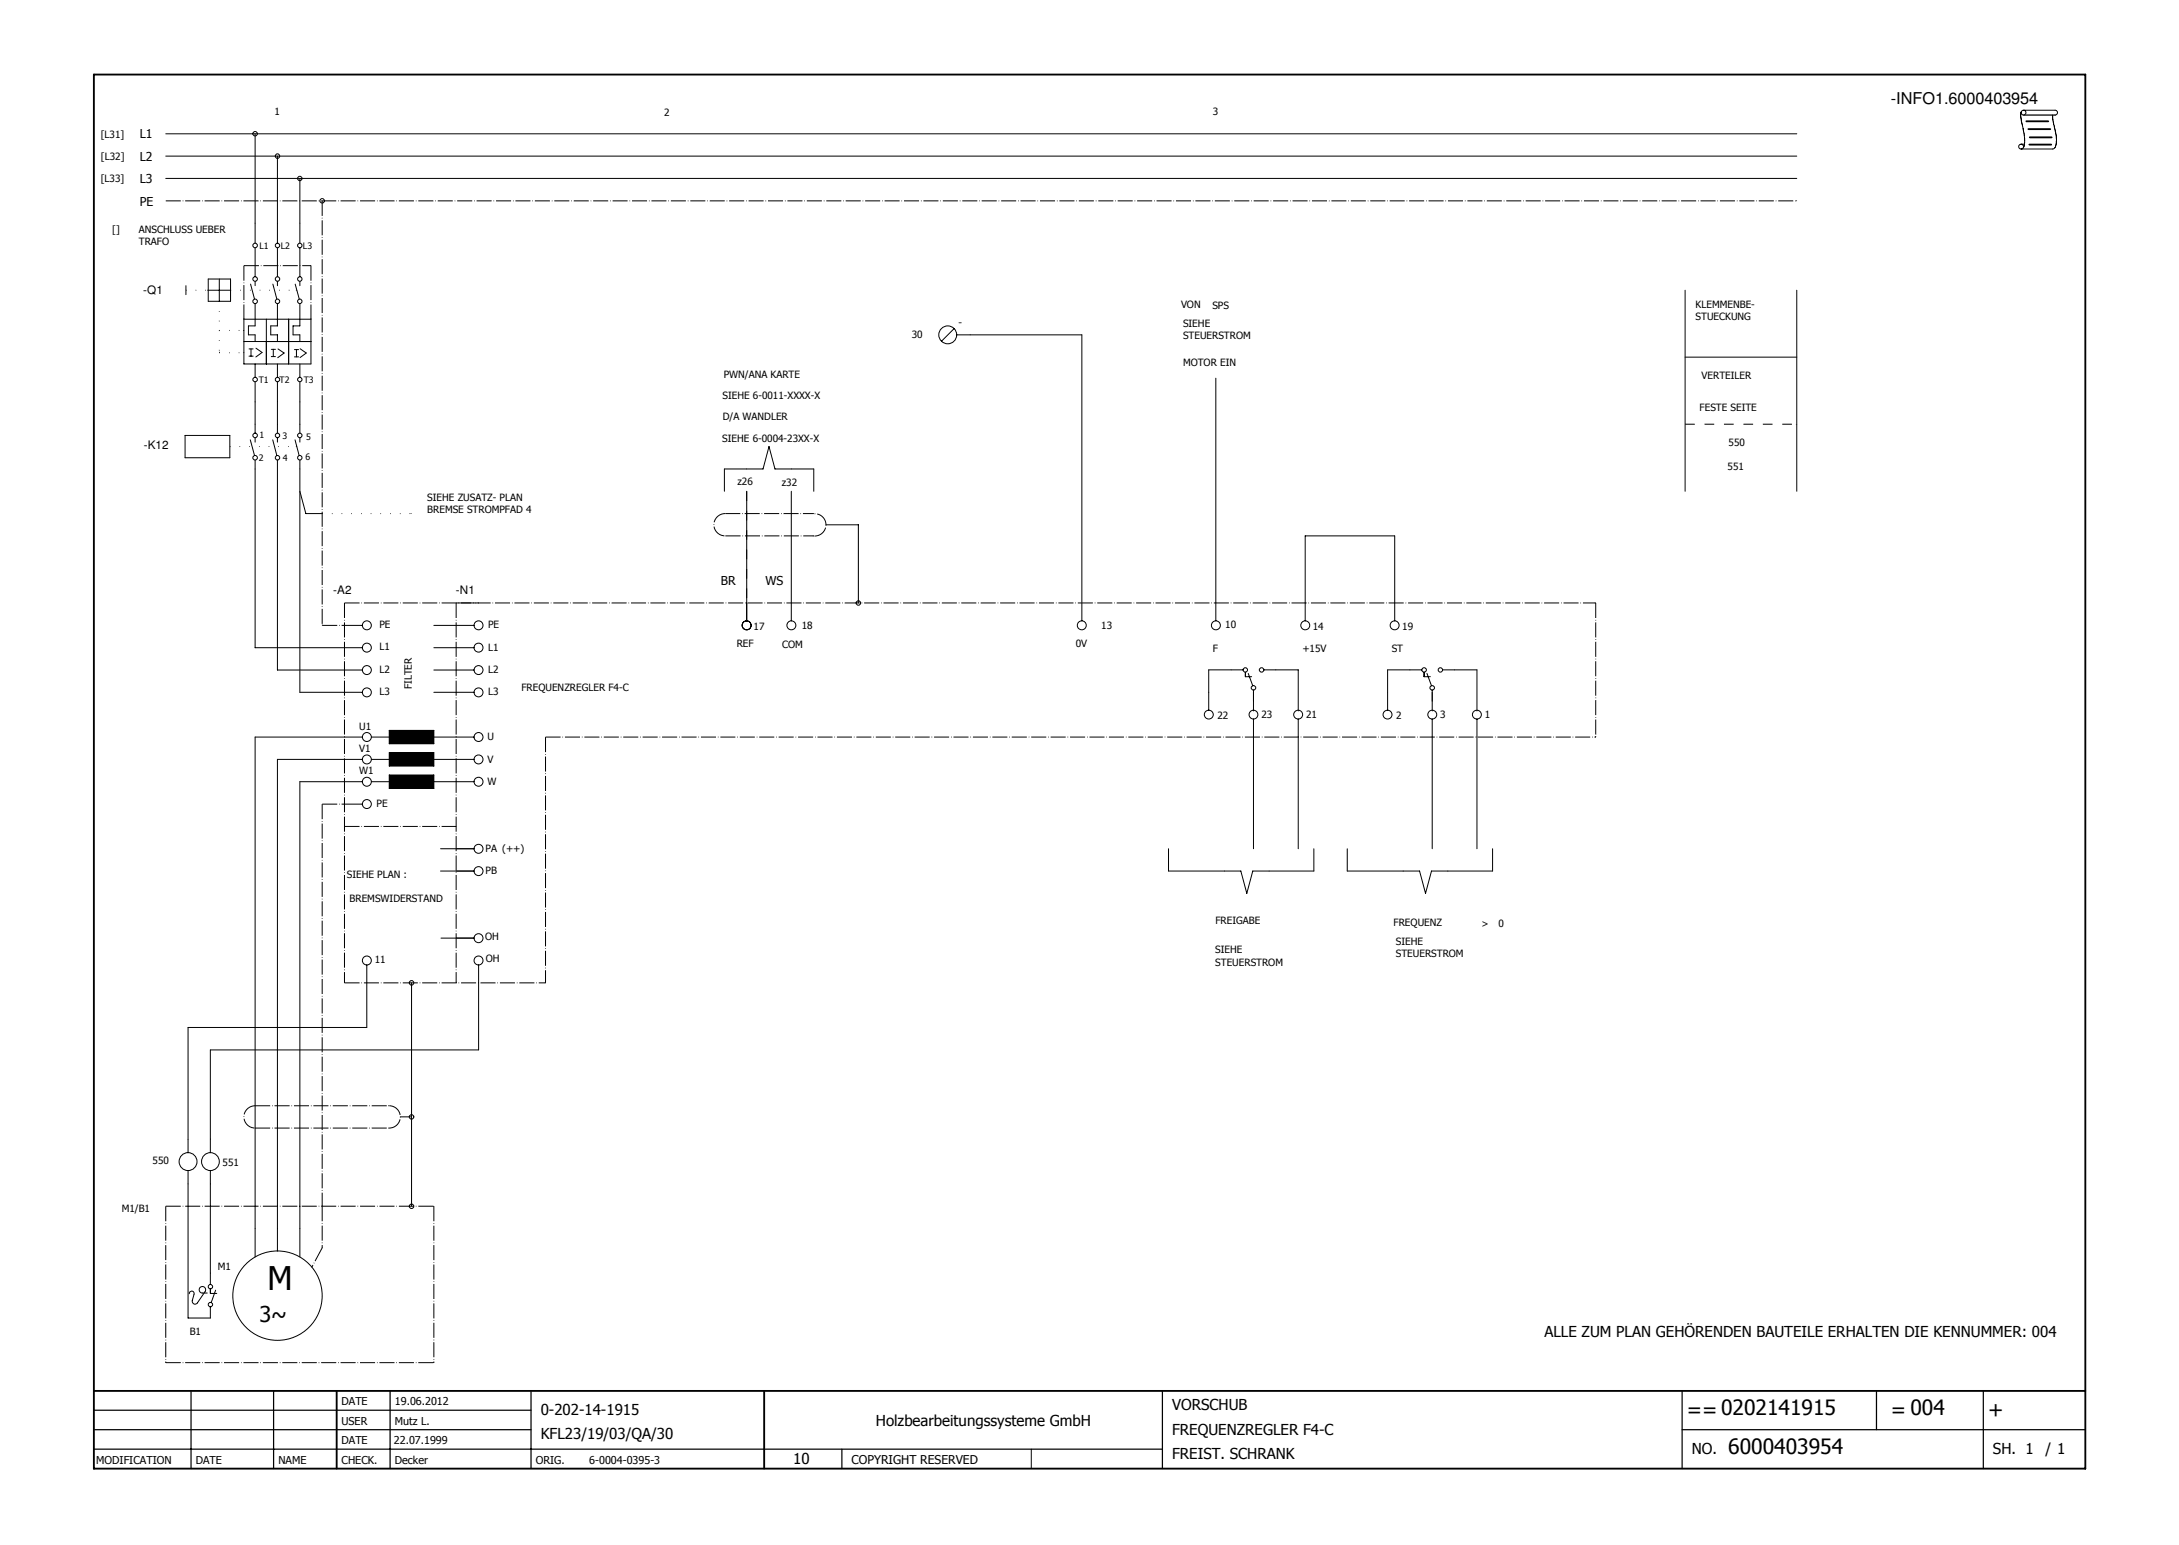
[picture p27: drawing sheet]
<svg xmlns="http://www.w3.org/2000/svg" width="297mm" height="211mm" viewBox="0 0 297 211" stroke-linecap="round" stroke-linejoin="round" font-family="sans-serif">
<defs><g id="words">
<text font-size="4.4" x="36.5" y="175.9">M</text>
<text font-size="3" x="35.4" y="180.2">3~</text>
<g font-size="2.9">
<text x="230" y="193.2">==0202141915</text>
<text x="257.8" y="193.2">= 004</text>
<text x="271" y="193.2">+</text>
<text x="235.6" y="198.2">6000403954</text>
</g>
<text font-size="2.2" x="257.8" y="14.2">-INFO1.6000403954</text>
<g font-size="2.1">
<text x="210.5" y="182.3">ALLE ZUM PLAN GEHÖRENDEN BAUTEILE ERHALTEN DIE KENNUMMER: 004</text>
<text x="73.7" y="192.9">0-202-14-1915</text>
<text x="73.7" y="196.2">KFL23/19/03/QA/30</text>
<text x="119.4" y="194.4">Holzbearbeitungssysteme GmbH</text>
<text x="159.8" y="192.2">VORSCHUB</text>
<text x="159.8" y="195.5">FREQUENZREGLER F4-C</text>
<text x="108.1" y="199.5">10</text>
<text x="159.8" y="198.9">FREIST. SCHRANK</text>
<text x="230.6" y="198.2">NO.</text>
<text x="271.7" y="198.2">SH. 1</text>
<text x="278.8" y="198.2">/ 1</text>
</g>
<g font-size="1.7">
<text x="19.1" y="18.9">L1</text>
<text x="19.1" y="21.9">L2</text>
<text x="19.1" y="25">L3</text>
<text x="19.1" y="28">PE</text>
<text x="98.3" y="79.8">BR</text>
<text x="104.3" y="79.8">WS</text>
<text x="116.1" y="199.5">COPYRIGHT RESERVED</text>
</g>
<g font-size="1.6">
<text x="19.5" y="40.1">-Q1</text>
<text x="19.6" y="61.2">-K12</text>
<text x="45.4" y="81">-A2</text>
<text x="62.1" y="81">-N1</text>
</g>
<g font-size="1.5">
<text x="46.6" y="191.6">DATE</text>
<text x="53.8" y="191.6">19.06.2012</text>
<text x="46.6" y="194.2">USER</text>
<text x="46.6" y="196.9">DATE</text>
<text x="53.7" y="196.9">22.07.1999</text>
<text x="53.8" y="194.2">Mutz L.</text>
<text x="13.1" y="199.5">MODIFICATION</text>
<text x="26.7" y="199.5">DATE</text>
<text x="38" y="199.5">NAME</text>
<text x="46.6" y="199.5">CHECK.</text>
<text x="53.8" y="199.5">Decker</text>
<text x="73" y="199.5">ORIG.</text>
<text x="80.3" y="199.5">6-0004-0395-3</text>
</g>
<g font-size="1.4">
<text x="37.4" y="15.7">1</text>
<text x="90.6" y="15.8">2</text>
<text x="165.4" y="15.7">3</text>
<text x="13.7" y="18.7">[L31]</text>
<text x="13.8" y="21.7">[L32]</text>
<text x="13.7" y="24.8">[L33]</text>
<text x="15.3" y="31.7">[]</text>
<text x="18.9" y="31.8">ANSCHLUSS UEBER</text>
<text x="18.9" y="33.4">TRAFO</text>
<text x="124.3" y="46">30</text>
<text x="130.6" y="44.5">-</text>
<text x="161" y="42">VON</text>
<text x="161.3" y="44.6">SIEHE</text>
<text x="161.3" y="46.3">STEUERSTROM</text>
<text x="165.3" y="42.1">SPS</text>
<text x="231.1" y="42">KLEMMENBE-</text>
<text x="231.1" y="43.7">STUECKUNG</text>
<text x="98.7" y="51.5">PWN/ANA KARTE</text>
<text x="161.3" y="49.9">MOTOR EIN</text>
<text x="232" y="51.7">VERTEILER</text>
<text x="98.5" y="54.4">SIEHE 6-0011-XXXX-X</text>
<text x="98.5" y="57.2">D/A WANDLER</text>
<text x="231.7" y="56.1">FESTE SEITE</text>
<text x="98.5" y="60.2">SIEHE 6-0004-23XX-X</text>
<text x="235.5" y="64.1">551</text>
<text x="235.6" y="60.8">550</text>
<text x="58.3" y="68.2">SIEHE ZUSATZ- PLAN</text>
<text x="58.3" y="69.9">BREMSE STROMPFAD 4</text>
<text x="100.5" y="66.1">z26</text>
<text x="106.6" y="66.3">z32</text>
<text x="51.7" y="85.6">PE</text>
<text x="51.7" y="88.7">L1</text>
<text x="66.5" y="85.6">PE</text>
<text x="66.5" y="88.7">L1</text>
<text x="100.4" y="88.2">REF</text>
<text x="102.7" y="85.8">17</text>
<text x="106.6" y="88.3">COM</text>
<text x="109.3" y="85.7">18</text>
<text x="146.6" y="88.3">0V</text>
<text x="150.1" y="85.8">13</text>
<text x="165.4" y="88.8">F</text>
<text x="167" y="85.6">10</text>
<text x="177.5" y="88.8">+15V</text>
<text x="179" y="85.8">14</text>
<text x="189.7" y="88.8">ST</text>
<text x="191.2" y="85.8">19</text>
<text x="51.7" y="91.7">L2</text>
<text x="51.7" y="94.8">L3</text>
<text x="56.1" y="94" transform="rotate(-90 56.1 94)">FILTER</text>
<text x="66.5" y="91.7">L2</text>
<text x="66.5" y="94.8">L3</text>
<text x="71.1" y="94.2">FREQUENZREGLER F4-C</text>
<text x="49" y="99.5">U1</text>
<text x="66.4" y="100.9">U</text>
<text x="166" y="98">22</text>
<text x="172" y="97.9">23</text>
<text x="178" y="97.9">21</text>
<text x="190.3" y="98">2</text>
<text x="196.3" y="97.9">3</text>
<text x="202.4" y="97.9">1</text>
<text x="49" y="102.5">V1</text>
<text x="49" y="105.6">W1</text>
<text x="66.4" y="104">V</text>
<text x="66.4" y="107">W</text>
<text x="51.3" y="110">PE</text>
<text x="47.3" y="119.7">SIEHE PLAN :</text>
<text x="66.2" y="116.1">PA (++)</text>
<text x="66.2" y="119.2">PB</text>
<text x="47.7" y="123">BREMSWIDERSTAND</text>
<text x="165.7" y="126">FREIGABE</text>
<text x="51.1" y="131.3">11</text>
<text x="66.1" y="128.2">OH</text>
<text x="66.2" y="131.2">OH</text>
<text x="165.7" y="130">SIEHE</text>
<text x="165.7" y="131.6">STEUERSTROM</text>
<text x="190" y="126.3">FREQUENZ</text>
<text x="190.3" y="128.8">SIEHE</text>
<text x="190.3" y="130.4">STEUERSTROM</text>
<text x="201.9" y="126.4">&gt;</text>
<text x="204.3" y="126.4">0</text>
<text x="20.8" y="158.7">550</text>
<text x="30.3" y="158.9">551</text>
<text x="16.6" y="165.2">M1/B1</text>
<text x="29.7" y="173.2">M1</text>
<text x="25.9" y="181.9">B1</text>
</g>
<g font-size="1.2">
<text x="35.4" y="34">L1</text>
<text x="38.3" y="33.9">L2</text>
<text x="41.3" y="33.9">L3</text>
<text x="35.3" y="52.2">T1</text>
<text x="38.1" y="52.3">T2</text>
<text x="41.4" y="52.2">T3</text>
<text x="35.4" y="59.7">1</text>
<text x="38.5" y="59.9">3</text>
<text x="41.7" y="59.9">5</text>
<text x="35.3" y="62.9">2</text>
<text x="38.6" y="62.9">4</text>
<text x="41.6" y="62.8">6</text>
</g>
</g></defs>
<path d="M203 10l-190.4 190.4M12.7 112.2l125.9 88.2" fill="none" stroke="#fff" stroke-width=".14"/>
<path d="M12.8 10.2h271.5v190h-271.5zM12.8 189.6h271.5M45.9 189.6v10.6M104.2 189.6v10.6" fill="none" stroke="#010101" stroke-width=".25"/>
<g fill="none" stroke="#010101" stroke-width=".17">
<path d="M12.8 194.9h59.6M12.8 192.2h59.6M12.8 197.5h145.7M26 189.6v10.6M37.3 189.6v10.6M53.2 189.6v10.6M72.4 189.6v10.6M114.8 197.5v2.7M158.5 189.6v10.6M229.3 194.9h55M229.3 189.6v10.6M255.8 189.6v5.3"/>
<path d="M270.4 189.6v10.6"/>
</g>
<g fill="none" stroke="#010101" stroke-width=".14">
<path d="M101.8 63.9h-3.1v3.1M62.2 115.7h2.4M62.2 118.7h2.4M62.2 127.9h2.4M140.6 197.5v2.7"/>
<circle cx="65.2" cy="115.7" r=".61"/>
<circle cx="65.2" cy="118.7" r=".61"/>
<circle cx="65.2" cy="127.9" r=".61"/>
</g>
<path d="M98.8 70a1.52 1.52 0 0 0-1.5 1.6 1.52 1.52 0 0 0 1.6 1.5M98.9 70h12" fill="none" stroke="#010101" stroke-width=".14" stroke-dasharray="2.1 .3 .1 .3" stroke-linecap="butt"/>
<path d="M110.8 70h.2h-.2z" fill="#010101"/>
<g fill="none" stroke="#010101" stroke-width=".14">
<path d="M50 131.5v2.5"/>
<circle cx="50" cy="130.9" r=".61"/>
</g>
<path d="M98.9 73.1h12" fill="none" stroke="#010101" stroke-width=".14" stroke-dasharray="2.1 .3 .1 .3" stroke-linecap="butt"/>
<path d="M110.8 73l.2 .1h-.2z" fill="#010101"/>
<g fill="none" stroke="#010101" stroke-width=".14">
<path d="M65.2 131.5v2.5"/>
<circle cx="56.1" cy="134" r=".31"/>
<circle cx="65.2" cy="130.9" r=".61"/>
</g>
<path d="M43.9 170.1l-1.4 2.6" fill="none" stroke="#010101" stroke-width=".14" stroke-dasharray="2.1 .3 .1 .3" stroke-linecap="butt"/>
<path d="M42.5 172.6h.1l-.1 .2z" fill="#010101"/>
<g fill="none" stroke="#010101" stroke-width=".14">
<path d="M37.8 167.5v3"/>
<circle cx="37.8" cy="176.6" r="6.1"/>
</g>
<path d="M43.9 164.4v5.7" fill="none" stroke="#010101" stroke-width=".14" stroke-dasharray="2.1 .3 .1 .3" stroke-linecap="butt"/>
<path d="M43.9 170h.1l-.1 .1z" fill="#010101"/>
<path d="M34.8 167.5v3.8M40.9 167.5v3.8" fill="none" stroke="#010101" stroke-width=".14"/>
<path d="M101.8 67v15.2" fill="none" stroke="#010101" stroke-width=".14" stroke-dasharray="1.3 1.3" stroke-linecap="butt"/>
<path d="M101.8 82.1v.1z" fill="#010101"/>
<g fill="none" stroke="#010101" stroke-width=".14">
<path d="M22.6 18.2h222.3M22.6 21.3h222.3M22.6 24.3h222.3M130.1 44.8l-1.8 1.7M130.4 45.6h1.9M101.8 67v15.2M107.9 63.9h3M25.6 155.3v1.8M25.6 159.6v1.8M28.7 155.3v1.8M28.7 159.6v1.8M28.7 173.6v1.5"/>
<path d="M28.7 175.7v.6h.8M28.7 178.1v1.6M29.4 175.9l-.6 1.7"/>
<circle cx="129.2" cy="45.6" r="1.22"/>
<circle cx="117" cy="82.2" r=".31"/>
<circle cx="25.6" cy="158.3" r="1.22"/>
<circle cx="28.7" cy="158.3" r="1.22"/>
<circle cx="56.1" cy="152.3" r=".31"/>
<circle cx="28.7" cy="175.4" r=".3"/>
<circle cx="28.7" cy="177.8" r=".3"/>
<circle cx="56.1" cy="164.4" r=".31"/>
</g>
<path d="M22.6 27.4h222.3" fill="none" stroke="#010101" stroke-width=".14" stroke-dasharray="2.1 .3 .1 .3" stroke-linecap="butt"/>
<path d="M244.8 27.3l.2 .1h-.2z" fill="#010101"/>
<g fill="none" stroke="#010101" stroke-width=".14">
<path d="M107.9 67v15.2M177.9 82.2v2.4"/>
<circle cx="177.9" cy="85.2" r=".61"/>
</g>
<path d="M22.6 164.4v21.3" fill="none" stroke="#010101" stroke-width=".14" stroke-dasharray="2.1 .3 .1 .3" stroke-linecap="butt"/>
<path d="M22.6 185.6v.2z" fill="#010101"/>
<path d="M22.6 185.7h36.5" fill="none" stroke="#010101" stroke-width=".14" stroke-dasharray="2.1 .3 .1 .3" stroke-linecap="butt"/>
<path d="M59 185.7l.2 .1h-.2z" fill="#010101"/>
<g fill="none" stroke="#010101" stroke-width=".14">
<path d="M34.8 18.2v12.2M34.8 54.8v3M132.3 45.6h15.2v36.5M165.7 51.6v30.6M34.8 63.9v24.4h12.2M110.9 63.9v3.1M112.6 71.5h4.4v10.7M164.8 91.3v3.1M159.3 115.7v3M50 140.1h-24.4v15.2M65.2 143.1h-36.5v12.2M25.6 161.4v18.3h3.1"/>
<path d="M28.3 176.3h-.7a.45 .45 0 0 1-.4-.6 .45 .45 0 0 1 .6-.3 .45 .45 0 0 1 .2 .7l-1.1 1.5a.39 .39 0 0 1-.5 .1 .39 .39 0 0 1-.2-.4l.2-.9a.33 .33 0 0 0-.2-.4 .33 .33 0 0 0-.4 .4M28.7 161.4v12.2"/>
</g>
<path d="M111 73.1a1.54 1.54 0 0 0 1.6-1.6M112.6 71.6v-.1M112.6 71.5a1.52 1.52 0 0 0-1.6-1.5M34.8 150.7h18.3" fill="none" stroke="#010101" stroke-width=".14" stroke-dasharray="2.1 .3 .1 .3" stroke-linecap="butt"/>
<path d="M52.9 150.7h.2l-.2 .1z" fill="#010101"/>
<g fill="none" stroke="#010101" stroke-width=".14">
<path d="M37.8 21.3v9.1M40.9 24.3v6.1M37.8 54.8v3M40.9 54.8v3M37.8 63.9v27.4h9.2M40.9 63.9v30.5h6.1M190.1 73.1h-12.2v9.1M164.8 91.3h3M170.9 94.4v2.5M173.9 91.3h3.1v5.6M34.8 100.5v67M37.8 103.5v64"/>
<path d="M40.9 106.6v60.9M159.3 118.7h7.6M170.9 100.5v15.2M177 100.5v15.2M179.1 115.7v3h-6.1M183.7 115.7v3"/>
</g>
<path d="M34.8 150.7a1.52 1.52 0 0 0-1.6 1.6 1.52 1.52 0 0 0 1.6 1.5" fill="none" stroke="#010101" stroke-width=".14" stroke-dasharray="2.1 .3 .1 .3" stroke-linecap="butt"/>
<path d="M43.9 70h12.2" fill="none" stroke="#010101" stroke-width=".14" stroke-dasharray=".1 1.2 .1 1.2" stroke-linecap="butt"/>
<path d="M56 70h.1h-.1z" fill="#010101"/>
<path d="M189.2 91.3v3.1" fill="none" stroke="#010101" stroke-width=".14"/>
<path d="M43.9 27.4v57.9" fill="none" stroke="#010101" stroke-width=".14" stroke-dasharray="2.1 .3 .1 .3" stroke-linecap="butt"/>
<path d="M43.9 85.1h.1l-.1 .2z" fill="#010101"/>
<path d="M43.9 85.3h3.1" fill="none" stroke="#010101" stroke-width=".14" stroke-dasharray="2.1 .3 .1 .3" stroke-linecap="butt"/>
<path d="M46.8 85.2l.2 .1h-.2z" fill="#010101"/>
<path d="M43.9 109.6v54.8" fill="none" stroke="#010101" stroke-width=".14" stroke-dasharray="2.1 .3 .1 .3" stroke-linecap="butt"/>
<path d="M43.9 164.3h.1l-.1 .2z" fill="#010101"/>
<path d="M190.1 73.1v9.1" fill="none" stroke="#010101" stroke-width=".14"/>
<path d="M47 82.2h18.2" fill="none" stroke="#010101" stroke-width=".14" stroke-dasharray="2.1 .3 .1 .3" stroke-linecap="butt"/>
<path d="M65.1 82.2h.2h-.2z" fill="#010101"/>
<path d="M47 82.2v51.8" fill="none" stroke="#010101" stroke-width=".14" stroke-dasharray="2.1 .3 .1 .3" stroke-linecap="butt"/>
<path d="M46.9 133.8h.1v.2z" fill="#010101"/>
<g fill="none" stroke="#010101" stroke-width=".14">
<path d="M275.5 15.3a6.9 6.9 0 0 0 .3 2.4v.2a3.6 3.6 0 0 1 0 2.2M275.5 19.7h.5M275.8 15h4.3a.33 .33 0 0 1 .4 .4 .33 .33 0 0 1-.4 .3M279.8 15.7l.2 1.2a5.3 5.3 0 0 1 .1 3.2l-.3 .2h-4.3M189.2 91.3h3M34.8 100.5h12.2M37.8 103.5h9.2M40.9 106.6h6.1M183.7 118.7h7.6"/>
<circle cx="275.5" cy="20" r=".33"/>
<circle cx="275.8" cy="15.4" r=".33"/>
</g>
<path d="M275.9 15.7h4.3" fill="none" stroke="#010101" stroke-width=".17"/>
<path d="M276.2 16.5h3M276.5 17.6h3M276.6 19.7h3M276.7 18.7h3" fill="none" stroke="#010101" stroke-width=".25"/>
<path d="M43.9 109.6h3.1" fill="none" stroke="#010101" stroke-width=".14" stroke-dasharray="2.1 .3 .1 .3" stroke-linecap="butt"/>
<path d="M46.8 109.6h.2l-.2 .1z" fill="#010101"/>
<path d="M195.2 94.4v2.5" fill="none" stroke="#010101" stroke-width=".14"/>
<path d="M47 112.7h15.2" fill="none" stroke="#010101" stroke-width=".14" stroke-dasharray="2.1 .3 .1 .3" stroke-linecap="butt"/>
<path d="M62.1 112.6l.1 .1h-.1z" fill="#010101"/>
<path d="M195.2 100.5v15.2" fill="none" stroke="#010101" stroke-width=".14"/>
<path d="M47 134h27.4" fill="none" stroke="#010101" stroke-width=".14" stroke-dasharray="2.1 .3 .1 .3" stroke-linecap="butt"/>
<path d="M74.2 133.9l.2 .1h-.2z" fill="#010101"/>
<path d="M198.3 91.3h3v5.6M50.6 100.5h2.5M50.6 103.5h2.5M201.3 100.5v15.2M203.5 115.7v3h-6.1M50 134v6.1" fill="none" stroke="#010101" stroke-width=".14"/>
<path d="M217.5 82.2v18.3" fill="none" stroke="#010101" stroke-width=".14" stroke-dasharray="2.1 .3 .1 .3" stroke-linecap="butt"/>
<path d="M217.5 100.3h.1l-.1 .2z" fill="#010101"/>
<path d="M229.7 39.6v27.4M229.7 48.7h15.2M50.6 106.6h2.5" fill="none" stroke="#010101" stroke-width=".14"/>
<path d="M229.7 57.8h15.2" fill="none" stroke="#010101" stroke-width=".14" stroke-dasharray="1.3 1.3" stroke-linecap="butt"/>
<path d="M244.8 57.8l.2 .1h-.2z" fill="#010101"/>
<path d="M53.1 99.6h6v1.8h-6z" fill="none" stroke="#010101" stroke-width=".14"/>
<path d="M53.1 99.6h6v1.8h-6z" fill="#010101"/>
<path d="M53.1 102.6h6v1.8h-6z" fill="none" stroke="#010101" stroke-width=".14"/>
<path d="M53.1 102.6h6v1.8h-6z" fill="#010101"/>
<path d="M53.1 105.6h6v1.9h-6z" fill="none" stroke="#010101" stroke-width=".14"/>
<path d="M53.1 105.6h6v1.9h-6z" fill="#010101"/>
<g fill="none" stroke="#010101" stroke-width=".14">
<path d="M244.9 39.6v27.4"/>
<circle cx="34.8" cy="18.2" r=".31"/>
<circle cx="37.8" cy="21.3" r=".3"/>
</g>
<path d="M34.8 153.8h18.3M53.1 153.8a1.52 1.52 0 0 0 1.5-1.5 1.52 1.52 0 0 0-1.5-1.6" fill="none" stroke="#010101" stroke-width=".14" stroke-dasharray="2.1 .3 .1 .3" stroke-linecap="butt"/>
<path d="M52.9 153.7l.2 .1h-.2z" fill="#010101"/>
<g fill="none" stroke="#010101" stroke-width=".14">
<path d="M54.6 152.2h1.5"/>
<circle cx="40.9" cy="24.3" r=".3"/>
</g>
<path d="M33.2 36.2h9.2" fill="none" stroke="#010101" stroke-width=".14" stroke-dasharray="2.1 .3 .1 .3" stroke-linecap="butt"/>
<path d="M42.3 36.2h.1l-.1 .1z" fill="#010101"/>
<path d="M29.9 41.1v7" fill="none" stroke="#010101" stroke-width=".14" stroke-dasharray=".1 1.2 .1 1.2" stroke-linecap="butt"/>
<path d="M29.9 48h.1l-.1 .1z" fill="#010101"/>
<g fill="none" stroke="#010101" stroke-width=".14">
<path d="M28.4 39.6h3M29.9 38v3.1M34.2 38.7l.5 2.1M34.8 33.8v3.9M40.2 38.7l.6 2.1M40.9 30.4v2.8M28.4 41.1h3M33.2 46.6v3h6.1M33.9 45.6h.9M33.9 44.4h.9M34.8 49.6v1.8M35.7 48l-.8 .7"/>
<path d="M36.3 46.6v3M37.3 47.6v1M37.9 47.6l.8 .5-.8 .7M39.3 43.5v3.1M40.9 41.4v3h-1v1.2M42.4 43.5v6.1"/>
<circle cx="34.8" cy="38" r=".31"/>
<circle cx="34.8" cy="51.7" r=".31"/>
<circle cx="37.8" cy="41.1" r=".3"/>
</g>
<path d="M33.2 36.2v7.3" fill="none" stroke="#010101" stroke-width=".14" stroke-dasharray="2.1 .3 .1 .3" stroke-linecap="butt"/>
<path d="M33.2 43.4h.1v.1z" fill="#010101"/>
<path d="M37.8 38.3v.6M33.9 44.4v1.2M37.8 52v2.8" fill="none" stroke="#010101" stroke-width=".14"/>
<path d="M42.4 36.2v7.3" fill="none" stroke="#010101" stroke-width=".14" stroke-dasharray="2.1 .3 .1 .3" stroke-linecap="butt"/>
<path d="M42.4 43.4v.2z" fill="#010101"/>
<g fill="none" stroke="#010101" stroke-width=".14">
<path d="M34.8 45.6v1M36.3 46.6v3M37 48.6h.5M39.3 46.6h3.1M39.3 49.6h3.1"/>
<circle cx="34.8" cy="33.5" r=".31"/>
</g>
<path d="M25.3 39.6h3.1" fill="none" stroke="#010101" stroke-width=".14" stroke-dasharray=".1 1.2 .1 1.2" stroke-linecap="butt"/>
<path d="M28.3 39.5l.1 .1h-.1z" fill="#010101"/>
<g fill="none" stroke="#010101" stroke-width=".14">
<path d="M33.2 46.6h9.2M41.7 48.1l-.8 .6"/>
<circle cx="40.9" cy="41.1" r=".3"/>
</g>
<path d="M31.4 39.6h9.1" fill="none" stroke="#010101" stroke-width=".14" stroke-dasharray=".1 1.2 .1 1.2" stroke-linecap="butt"/>
<path d="M40.3 39.5l.2 .1h-.2z" fill="#010101"/>
<g fill="none" stroke="#010101" stroke-width=".14">
<path d="M25.3 38.9v1.3M28.4 38v3.1M31.4 38v3.1M34.8 30.4v2.8M37.8 33.8v3.9M40.9 38.3v.6M33.2 43.5v3.1M34.8 43.5v.9M36.3 43.5v3.1h3v3M37 47.6h.5M40.1 48.6h.6M40.4 47.7v.9"/>
<path d="M40.9 52v2.8M40.9 47.5l.8 .6"/>
<circle cx="37.8" cy="38" r=".31"/>
<circle cx="37.8" cy="51.7" r=".3"/>
</g>
<path d="M29.9 45h3.3" fill="none" stroke="#010101" stroke-width=".14" stroke-dasharray=".1 1.2 .1 1.2" stroke-linecap="butt"/>
<path d="M33.1 45h.2l-.2 .1z" fill="#010101"/>
<g fill="none" stroke="#010101" stroke-width=".14">
<path d="M28.4 38h3M37.8 30.4v2.8M40.9 33.8v3.9M33.9 48.6h.6M34.2 47.6v1M34.8 41.4v2.1M36.3 43.5h6.1M36.9 45.6h.9v1M37.8 43.5v.9h-.9M37.8 49.6v1.8M39.3 46.6v3M40.1 47.7h.6"/>
<path d="M40.9 45.6v1M40.9 49.6v1.8"/>
<circle cx="37.8" cy="33.5" r=".31"/>
<circle cx="40.9" cy="38" r=".3"/>
<circle cx="40.9" cy="33.5" r=".3"/>
<circle cx="34.8" cy="41.1" r=".31"/>
<circle cx="40.9" cy="51.7" r=".3"/>
</g>
<path d="M29.9 48.1h3.3" fill="none" stroke="#010101" stroke-width=".14" stroke-dasharray=".1 1.2 .1 1.2" stroke-linecap="butt"/>
<path d="M33.1 48l.2 .1h-.2z" fill="#010101"/>
<g fill="none" stroke="#010101" stroke-width=".14">
<path d="M34.8 38.3v.6M37.2 38.7l.5 2.1M33.2 43.5h3.1M33.9 47.6h.6M34.1 60l.6 2.1M34.8 52v2.8M34.8 59.7v.6M34.9 47.5l.8 .5M36.9 44.4v1.2M37.2 60l.5 2.1M37.8 41.4v2.1M37.8 57.8v1.2"/>
<path d="M37.8 59.7v.6M39.3 43.5v3.1M39.9 45.6h1M40.2 60l.6 2.1M40.9 59.7v.6M25.2 62.4h6.1M34.8 62.7v1.2M40.9 62.7v1.2M56.1 134v30.4"/>
<circle cx="37.8" cy="59.4" r=".31"/>
<circle cx="40.9" cy="59.4" r=".3"/>
<circle cx="34.8" cy="62.4" r=".31"/>
<circle cx="37.8" cy="62.4" r=".31"/>
<circle cx="40.9" cy="62.4" r=".3"/>
</g>
<path d="M31.3 60.9h9.2" fill="none" stroke="#010101" stroke-width=".14" stroke-dasharray=".1 1.2 .1 1.2" stroke-linecap="butt"/>
<path d="M40.3 60.8l.2 .1h-.2z" fill="#010101"/>
<g fill="none" stroke="#010101" stroke-width=".14">
<path d="M34.8 57.8v1.2M40.9 57.8v1.2M25.2 62.4v-3h6.1v3M37.8 62.7v1.2M107.9 82.2v2.4"/>
<circle cx="34.8" cy="59.4" r=".31"/>
<circle cx="107.9" cy="85.2" r=".61"/>
</g>
<path d="M22.6 164.4h36.5" fill="none" stroke="#010101" stroke-width=".14" stroke-dasharray="2.1 .3 .1 .3" stroke-linecap="butt"/>
<path d="M59 164.4l.2 .1h-.2z" fill="#010101"/>
<g fill="none" stroke="#010101" stroke-width=".14">
<path d="M147.5 82.2v2.4"/>
<circle cx="147.5" cy="85.2" r=".61"/>
</g>
<path d="M59.1 164.4v21.3" fill="none" stroke="#010101" stroke-width=".14" stroke-dasharray="2.1 .3 .1 .3" stroke-linecap="butt"/>
<path d="M59.1 185.6h.1v.2z" fill="#010101"/>
<g fill="none" stroke="#010101" stroke-width=".14">
<path d="M101.8 82.2v2.4M165.7 82.2v2.4M60.1 115.7h4.5M60.1 118.7h4.5M60.1 127.9h4.5"/>
<circle cx="43.9" cy="27.4" r=".31"/>
<circle cx="101.8" cy="85.2" r=".61"/>
<circle cx="165.7" cy="85.2" r=".61"/>
</g>
<path d="M62.2 82.2h155.3" fill="none" stroke="#010101" stroke-width=".14" stroke-dasharray="2.1 .3 .1 .3" stroke-linecap="butt"/>
<path d="M217.4 82.2h.2h-.2z" fill="#010101"/>
<path d="M101.8 63.9h2.2l.8-3 .8 3h2.3" fill="none" stroke="#010101" stroke-width=".14"/>
<path d="M62.2 82.2v51.8" fill="none" stroke="#010101" stroke-width=".14" stroke-dasharray="2.1 .3 .1 .3" stroke-linecap="butt"/>
<path d="M62.1 133.8h.1v.2z" fill="#010101"/>
<g fill="none" stroke="#010101" stroke-width=".14">
<path d="M40.9 67l.8 3h2.2M47 85.3h2.4M47 88.3h2.4M47 91.3h2.4M47 94.4h2.4M59.1 85.3h3.1M59.1 88.3h3.1M59.1 91.3h3.1M59.1 94.4h3.1M164.8 94.4v2.4M167.8 91.3h1.7M169.8 91.6v.6h.8"/>
<path d="M170.2 91.8l.6 1.7M170.9 94.1v1.5M170.9 98v2.5M172.3 91.3h1.6M177 98v2.5M189.2 94.4v2.4M190.1 82.2v2.4M192.2 91.3h1.6M194.1 91.6v.6h.9M194.5 91.8l.6 1.7M195.2 94.1v1.5M195.2 98v2.5"/>
<path d="M196.7 91.3h1.6M201.3 98v2.5M47 100.5h2.4M47 103.5h2.4M47 106.6h2.4M47 109.6h2.4M59.1 100.5h3.1M59.1 103.5h3.1M59.1 106.6h3.1M166.9 118.7h2.2l.9 3.1 .8-3.1h2.2M191.3 118.7h2.2l.8 3.1 .8-3.1h2.3M65.2 134v9.1"/>
<circle cx="50" cy="88.3" r=".61"/>
<circle cx="50" cy="85.2" r=".61"/>
<circle cx="50" cy="94.4" r=".61"/>
<circle cx="50" cy="91.3" r=".61"/>
<circle cx="164.8" cy="97.4" r=".61"/>
<circle cx="169.8" cy="91.3" r=".3"/>
<circle cx="170.9" cy="97.4" r=".6"/>
<circle cx="170.9" cy="93.8" r=".31"/>
<circle cx="172" cy="91.3" r=".3"/>
<circle cx="177" cy="97.4" r=".61"/>
<circle cx="189.2" cy="97.4" r=".61"/>
<circle cx="190.1" cy="85.2" r=".61"/>
<circle cx="194.1" cy="91.3" r=".31"/>
<circle cx="195.2" cy="93.8" r=".31"/>
<circle cx="195.3" cy="97.4" r=".61"/>
<circle cx="196.4" cy="91.3" r=".3"/>
<circle cx="201.3" cy="97.4" r=".61"/>
<circle cx="50" cy="109.6" r=".61"/>
<circle cx="50" cy="106.6" r=".61"/>
<circle cx="50" cy="103.5" r=".61"/>
<circle cx="50" cy="100.5" r=".61"/>
</g>
<path d="M74.4 100.5h143.1" fill="none" stroke="#010101" stroke-width=".14" stroke-dasharray="2.1 .3 .1 .3" stroke-linecap="butt"/>
<path d="M217.4 100.4l.2 .1h-.2z" fill="#010101"/>
<g fill="none" stroke="#010101" stroke-width=".14">
<path d="M62.2 106.6h2.4"/>
<circle cx="65.2" cy="106.6" r=".61"/>
</g>
<path d="M74.4 100.5v33.5" fill="none" stroke="#010101" stroke-width=".14" stroke-dasharray="2.1 .3 .1 .3" stroke-linecap="butt"/>
<path d="M74.3 133.8h.1v.2z" fill="#010101"/>
<g fill="none" stroke="#010101" stroke-width=".14">
<path d="M62.2 94.4h2.4M62.2 91.3h2.4M62.2 88.3h2.4M62.2 85.3h2.4M62.2 103.5h2.4M62.2 100.5h2.4"/>
<circle cx="65.2" cy="88.3" r=".61"/>
<circle cx="65.2" cy="85.2" r=".61"/>
<circle cx="65.2" cy="94.4" r=".61"/>
<circle cx="65.2" cy="91.3" r=".61"/>
<circle cx="65.2" cy="103.5" r=".61"/>
<circle cx="65.2" cy="100.5" r=".61"/>
</g>
<use href="#words"/>
</svg>
